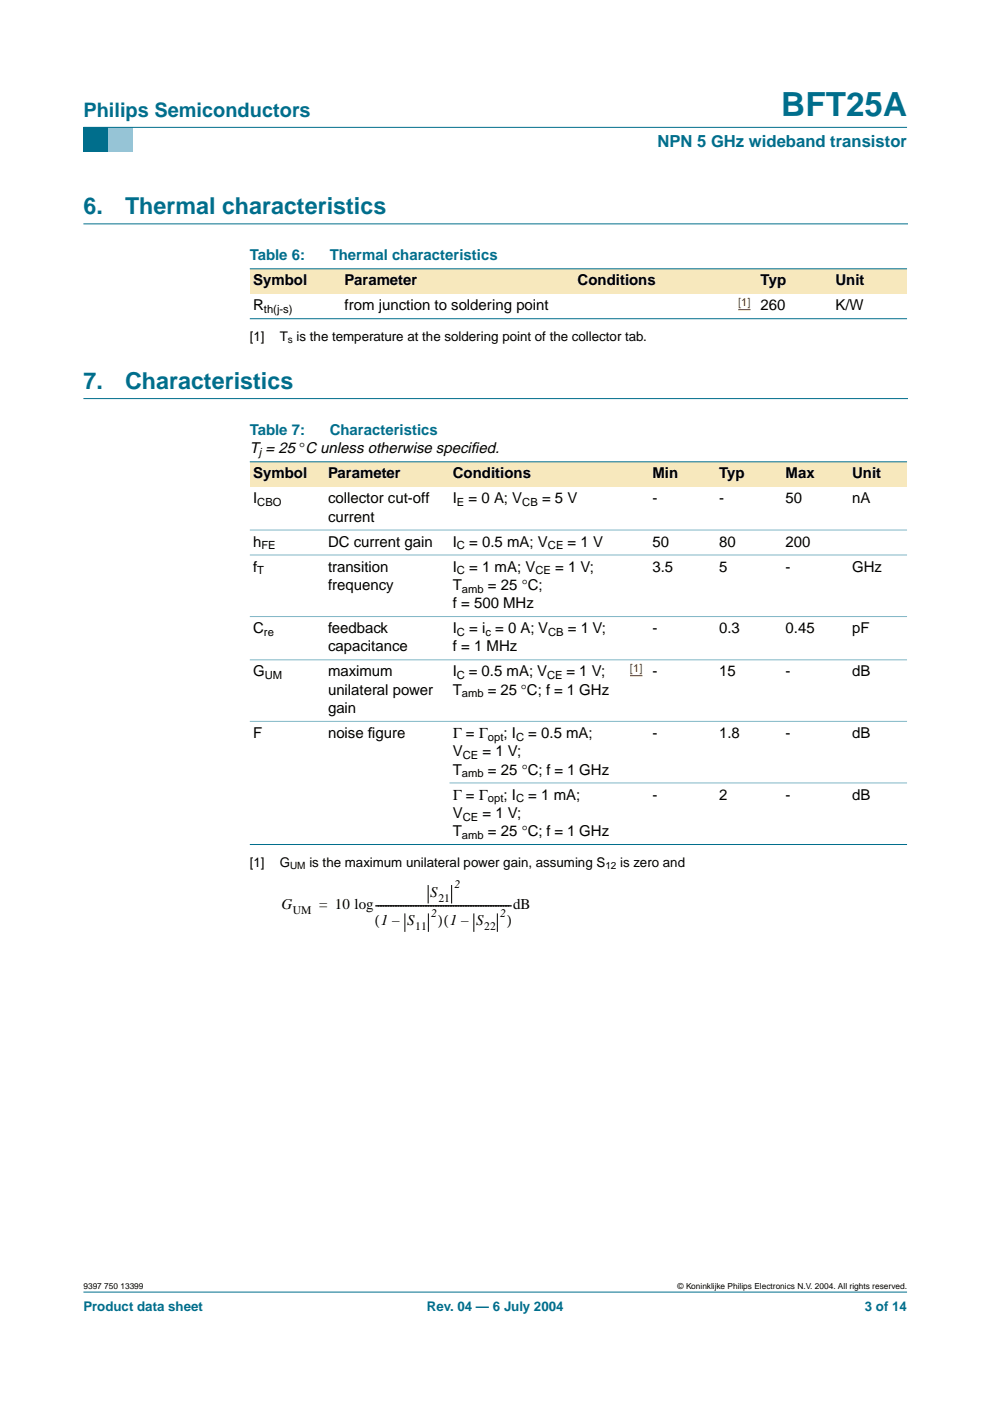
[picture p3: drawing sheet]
<svg xmlns="http://www.w3.org/2000/svg" width="210mm" height="297mm" viewBox="0 0 210 297" stroke-linecap="round" stroke-linejoin="round" font-family="sans-serif">
<defs><g id="words">
<text font-size="7.1" fill="#006e8c" x="165.7" y="24.7">BFT25A</text>
<g font-size="4.9" fill="#006e8c">
<text x="17.7" y="45.5">6.</text>
<text x="26.5" y="45.5">Thermal characteristics</text>
<text x="17.7" y="82.5">7.</text>
<text x="26.5" y="82.5">Characteristics</text>
</g>
<text font-size="4.2" fill="#006e8c" x="17.7" y="24.9">Philips Semiconductors</text>
<text font-size="3.5" fill="#006e8c" x="139.4" y="31.1">NPN 5 GHz wideband transistor</text>
<g font-size="3.2" fill="#006e8c">
<text x="53" y="55.2">Table 6:</text>
<text x="69.9" y="55.2">Thermal characteristics</text>
<text x="53" y="92.3">Table 7:</text>
<text x="69.9" y="92.3">Characteristics</text>
</g>
<g font-size="3.2">
<text x="53.7" y="65.8">R</text>
<text x="53.7" y="60.5">Symbol</text>
<text x="73.1" y="60.5">Parameter</text>
<text x="73.1" y="65.8">from junction to soldering point</text>
<text x="122.5" y="60.5">Conditions</text>
<text x="161.3" y="60.5">Typ</text>
<text x="161.3" y="65.8">260</text>
<text x="177.1" y="60.5">Unit</text>
<text x="177.1" y="65.8">K/W</text>
<text x="53" y="96.1">T = 25 °C unless otherwise specif</text>
<text x="53.7" y="101.4">Symbol</text>
<text x="69.5" y="101.4">Parameter</text>
<text x="96" y="101.4">Conditions</text>
<text x="99.9" y="96.1">ied.</text>
<text x="138.3" y="101.4">Min</text>
<text x="152.4" y="101.4">Typ</text>
<text x="166.6" y="101.4">Max</text>
<text x="180.7" y="101.4">Unit</text>
<text x="53.7" y="106.7">I</text>
<text x="69.5" y="106.7">collector cut-off</text>
<text x="96" y="106.7">I</text>
<text x="99.4" y="106.7">= 0 A; V</text>
<text x="114.9" y="106.7">= 5 V</text>
<text x="138.3" y="106.7">-</text>
<text x="152.4" y="106.7">-</text>
<text x="166.6" y="106.7">50</text>
<text x="180.7" y="106.7">nA</text>
<text x="69.5" y="110.6">current</text>
<text x="53.7" y="115.9">h</text>
<text x="69.5" y="115.9">DC current gain</text>
<text x="96" y="115.9">I</text>
<text x="99.5" y="115.9">= 0.5 mA; V</text>
<text x="120.4" y="115.9">= 1 V</text>
<text x="138.3" y="115.9">50</text>
<text x="152.4" y="115.9">80</text>
<text x="166.6" y="115.9">200</text>
<text x="53.7" y="121.2">f</text>
<text x="69.5" y="121.2">transition</text>
<text x="69.5" y="125.1">frequency</text>
<text x="96" y="121.2">I</text>
<text x="96" y="125.1">T</text>
<text x="99.5" y="121.2">= 1 mA; V</text>
<text x="103.5" y="125.1">= 25 °C;</text>
<text x="117.7" y="121.2">= 1 V;</text>
<text x="138.3" y="121.2">3.5</text>
<text x="152.4" y="121.2">5</text>
<text x="166.6" y="121.2">-</text>
<text x="180.7" y="121.2">GHz</text>
<text x="96" y="129">f = 500 MHz</text>
<text x="53.7" y="134.2">C</text>
<text x="69.5" y="134.2">feedback</text>
<text x="96" y="134.2">I</text>
<text x="99.5" y="134.2">= i = 0 A; V</text>
<text x="120.4" y="134.2">= 1 V;</text>
<text x="138.3" y="134.2">-</text>
<text x="152.4" y="134.2">0.3</text>
<text x="166.6" y="134.2">0.45</text>
<text x="180.7" y="134.2">pF</text>
<text x="53.7" y="143.4">G</text>
<text x="69.5" y="138.1">capacitance</text>
<text x="69.5" y="143.4">maximum</text>
<text x="96" y="143.4">I</text>
<text x="96" y="138.1">f = 1 MHz</text>
<text x="99.4" y="143.4">= 0.5 mA; V</text>
<text x="120.1" y="143.4">= 1 V;</text>
<text x="138.3" y="143.4">-</text>
<text x="152.4" y="143.4">15</text>
<text x="166.6" y="143.4">-</text>
<text x="180.7" y="143.4">dB</text>
<text x="69.5" y="147.3">unilateral power</text>
<text x="96" y="147.3">T</text>
<text x="103.4" y="147.3">= 25 °C; f = 1 GHz</text>
<text x="69.5" y="151.2">gain</text>
<text x="53.7" y="156.5">F</text>
<text x="69.5" y="156.5">noise f</text>
<text x="78" y="156.5">igure</text>
<text x="96" y="156.5">Γ = Γ</text>
<text x="96" y="160.4">V</text>
<text x="102.3" y="160.4">= 1 V;</text>
<text x="106.8" y="156.5">; I</text>
<text x="112" y="156.5">= 0.5 mA;</text>
<text x="138.3" y="156.5">-</text>
<text x="152.4" y="156.5">1.8</text>
<text x="166.6" y="156.5">-</text>
<text x="180.7" y="156.5">dB</text>
<text x="96" y="164.2">T</text>
<text x="103.5" y="164.2">= 25 °C; f = 1 GHz</text>
<text x="96" y="169.5">Γ = Γ</text>
<text x="96" y="173.4">V</text>
<text x="102.3" y="173.4">= 1 V;</text>
<text x="106.8" y="169.5">; I</text>
<text x="112" y="169.5">= 1 mA;</text>
<text x="138.3" y="169.5">-</text>
<text x="152.4" y="169.5">2</text>
<text x="166.6" y="169.5">-</text>
<text x="180.7" y="169.5">dB</text>
<text x="96" y="177.3">T</text>
<text x="103.5" y="177.3">= 25 °C; f = 1 GHz</text>
<text x="91.2" y="190.1">S</text>
<text x="59.7" y="192.8">G</text>
<text x="67.6" y="192.8">= 10 log------------------------------------------------------dB</text>
<text x="79.5" y="196.1">(1 –</text>
<text x="86.3" y="196.1">S</text>
<text x="92.9" y="196.1">)(1 –</text>
<text x="100.9" y="196.1">S</text>
<text x="107.5" y="196.1">)</text>
</g>
<g font-size="2.8">
<text x="53" y="72.3">[1]</text>
<text x="59.3" y="72.3">T is the temperature at the soldering point of the collector tab.</text>
<text x="53" y="183.8">[1]</text>
<text x="59.3" y="183.8">G</text>
<text x="65.6" y="183.8">is the maximum unilateral power gain, assuming S</text>
<text x="131.5" y="183.8">is zero and</text>
</g>
<g font-size="2.8" fill="#006e8c">
<text x="17.7" y="278">Product data sheet</text>
<text x="90.5" y="278">Rev. 04 — 6 July 2004</text>
<text x="183.4" y="278">3 of 14</text>
</g>
<g font-size="2.5">
<text x="93" y="191.1">21</text>
<text x="96.3" y="188.3">2</text>
<text x="62.1" y="193.8">UM</text>
<text x="88" y="197.2">11</text>
<text x="91.4" y="194.3">2</text>
<text x="102.7" y="197.2">22</text>
<text x="106" y="194.3">2</text>
</g>
<g font-size="2.4" fill="#f00">
<text x="156.5" y="64.9">[1]</text>
<text x="133.6" y="142.5">[1]</text>
</g>
<g font-size="2.4">
<text x="56" y="66.4">th(j-s)</text>
<text x="54.9" y="96.7">j</text>
<text x="54.6" y="107.3">CBO</text>
<text x="96.9" y="107.3">E</text>
<text x="110.7" y="107.3">CB</text>
<text x="55.4" y="116.5">FE</text>
<text x="96.9" y="116.5">C</text>
<text x="116.2" y="116.5">CE</text>
<text x="54.6" y="121.8">T</text>
<text x="96.9" y="121.8">C</text>
<text x="97.9" y="125.6">amb</text>
<text x="113.5" y="121.8">CE</text>
<text x="56" y="134.8">re</text>
<text x="96.9" y="134.8">C</text>
<text x="102.9" y="134.8">c</text>
<text x="116.2" y="134.8">CB</text>
<text x="56.1" y="144">UM</text>
<text x="96.9" y="144">C</text>
<text x="116" y="144">CE</text>
<text x="97.9" y="147.9">amb</text>
<text x="98.1" y="160.9">CE</text>
<text x="103.5" y="157">opt</text>
<text x="109.4" y="157">C</text>
<text x="97.9" y="164.8">amb</text>
<text x="98.1" y="174">CE</text>
<text x="103.5" y="170.1">opt</text>
<text x="109.4" y="170.1">C</text>
<text x="97.9" y="177.9">amb</text>
</g>
<g font-size="2.1">
<text x="61" y="72.8">s</text>
<text x="61.5" y="184.3">UM</text>
<text x="128.4" y="184.3">12</text>
</g>
<g font-size="1.8">
<text x="17.7" y="273.4">9397 750 13399</text>
<text x="143.7" y="273.4">© Koninklijke Philips Electronics N.V. 2004. All rights reserved.</text>
</g>
</g></defs>
<path d="M17.7 273.9h174.6z" fill="#006e8c" stroke="#006e8c" stroke-width=".21"/>
<path d="M17.7 27h5.3v5.3h-5.3z" fill-rule="evenodd" fill="#006e8c"/>
<path d="M23 27h5.3v5.3h-5.3z" fill-rule="evenodd" fill="#96c4d6"/>
<path d="M17.7 27h174.6z" fill="#006e8c" stroke="#006e8c" stroke-width=".21"/>
<path d="M17.7 47.5h174.7M17.7 84.5h174.7" fill="none" stroke="#006e8c" stroke-width=".21"/>
<g fill="#f7e8bd">
<path d="M53 57h19.4v5.3h-19.4z" fill-rule="evenodd"/>
<path d="M72.4 57h49.4v5.3h-49.4z" fill-rule="evenodd"/>
<path d="M121.8 57h31.7v5.3h-31.7z" fill-rule="evenodd"/>
<path d="M153.5 57h7.1v5.3h-7.1z" fill-rule="evenodd"/>
<path d="M160.6 57h15.8v5.3h-15.8z" fill-rule="evenodd"/>
<path d="M176.4 57h15.9v5.3h-15.9z" fill-rule="evenodd"/>
</g>
<path d="M156.5 65.7h2.7" fill="none" stroke="#f00" stroke-width=".21"/>
<g fill="#006e8c" stroke="#006e8c" stroke-width=".21">
<path d="M53 57h139.3z"/>
<path d="M53 67.6h139.3z"/>
</g>
<g fill="#f7e8bd">
<path d="M53 97.9h15.8v5.3h-15.8z" fill-rule="evenodd"/>
<path d="M68.8 97.9h26.5v5.3h-26.5z" fill-rule="evenodd"/>
<path d="M95.3 97.9h35.3v5.3h-35.3z" fill-rule="evenodd"/>
<path d="M130.6 97.9h7v5.3h-7z" fill-rule="evenodd"/>
<path d="M137.6 97.9h14.1v5.3h-14.1z" fill-rule="evenodd"/>
<path d="M151.7 97.9h14.2v5.3h-14.2z" fill-rule="evenodd"/>
<path d="M165.9 97.9h14.1v5.3h-14.1z" fill-rule="evenodd"/>
<path d="M180 97.9h12.3v5.3h-12.3z" fill-rule="evenodd"/>
</g>
<path d="M133.6 143.3h2.6" fill="none" stroke="#f00" stroke-width=".21"/>
<g fill="#006e8c" stroke="#006e8c" stroke-width=".21">
<path d="M53 97.9h139.3z"/>
<path d="M53 179.1h139.3z"/>
</g>
<g fill="#80b6c6" stroke="#80b6c6" stroke-width=".21">
<path d="M53 112.4h139.3z"/>
<path d="M53 117.7h139.3z"/>
<path d="M53 130.7h139.3z"/>
<path d="M53 139.9h139.3z"/>
<path d="M53 152.9h139.3z"/>
<path d="M95.3 166h97z"/>
</g>
<path d="M85.8 193.8v3.7M90.8 187.7v3.7M90.8 193.8v3.7M95.8 187.7v3.7M100.5 193.8v3.7M105.4 193.8v3.7" fill="none" stroke="#000" stroke-width=".21"/>
<use href="#words"/>
</svg>
